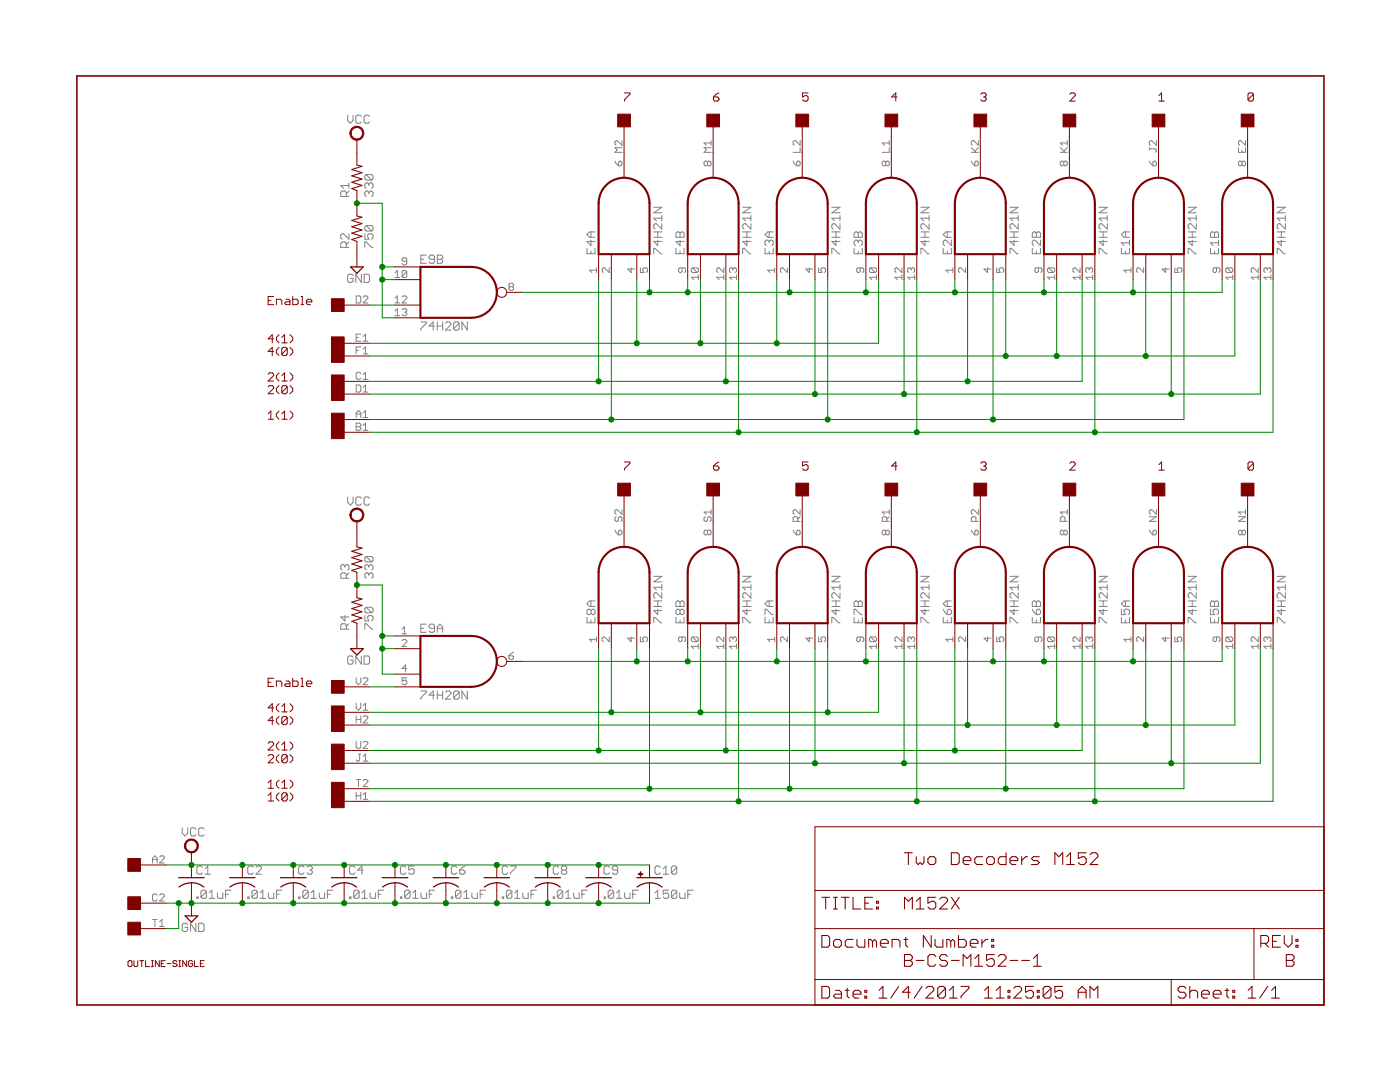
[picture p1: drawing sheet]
<svg xmlns="http://www.w3.org/2000/svg" width="279mm" height="216mm" viewBox="0 0 279 216" stroke-linecap="round" stroke-linejoin="round" font-family="sans-serif">
<g fill="none" stroke="#808080" stroke-width=".2">
<path d="M69.1 39.2v-.8l-.3-.3h-.5l-.3 .3v.8h1.6M69.4 23v1.1l.5 .5 .6-.5v-1.1M69.6 38.1l-.5 .6M69.6 37h-1.6l.6 .6M69.6 36.5v1.1M72.1 23.2l-.3-.2h-.5l-.3 .2v1.1l.3 .3h.5l.3-.3M73.1 34.8l-.3 .3v.6l.3 .2h1.1M73.1 34.8h1.1l.2 .3v.6l-.2 .2M73.1 34.8l1.1 1.1M73.6 38.4l-.2-.3h-.3l-.3 .3v.5l.3 .3M73.6 36.8l-.2-.3h-.3l-.3 .3v.5l.3 .3M73.6 38.4l.3-.3h.3l.2 .3v.5l-.2 .3"/>
<path d="M73.6 36.8v.2M73.6 38.4v.3M73.6 36.8l.3-.3h.3l.2 .3v.5l-.2 .3M73.7 23.2l-.2-.2h-.6l-.2 .2v1.1l.2 .3h.6l.2-.3M122.7 32.2l.7 .9M123.7 32.2h.2l.2 .2v.5l-.2 .2h-.5v-.7zM124.1 29.5h-1.4l.5 .4-.5 .5h1.4M124.1 28.1v.9l-.9-.9h-.2l-.3 .2v.5l.3 .2M141.2 32.4l.2-.2h.3l.2 .2v.5l-.2 .2h-.3l-.2-.2M141.2 32.4l-.2-.2h-.3l-.2 .2v.5l.2 .2h.3l.2-.2M141.2 32.4v.5M141.9 29.5h-1.4l.5 .4-.5 .5h1.4"/>
<path d="M141.9 28.5h-1.4l.5 .5M141.9 28.1v.9M158.3 32.2l.7 .9M159 32.4l.2-.2h.2l.3 .2v.5l-.3 .2h-.4zM159.7 29.5v.9h-1.4M159.7 28.1v.9l-1-.9h-.2l-.2 .2v.5l.2 .2M176.8 32.4l.2-.2h.2l.3 .2v.5l-.3 .2h-.2l-.2-.2M176.8 32.4l-.3-.2h-.2l-.2 .2v.5l.2 .2h.2l.3-.2M176.8 32.4v.5M177.5 29.5v.9h-1.4M177.5 28.5h-1.4l.4 .5M177.5 28.1v.9"/>
<path d="M193.8 30.4h1.4M193.8 29.5l1 .9M193.8 32.2l.7 .9M194.5 32.4l.3-.2h.2l.2 .2v.5l-.2 .2h-.5zM195.2 28.1v.9l-.9-.9h-.2l-.3 .2v.5l.3 .2M195.2 29.5l-.7 .7M211.6 30.4h1.4M211.6 29.5l.9 .9M212.3 32.4l.2-.2h.3l.2 .2v.5l-.2 .2h-.3l-.2-.2M212.3 32.4l-.2-.2h-.3l-.2 .2v.5l.2 .2h.3l.2-.2M212.3 32.4v.5M213 29.5l-.7 .7"/>
<path d="M213 28.5h-1.4l.5 .5M213 28.1v.9M229.4 29.7h1.1l.3 .2v.3l-.3 .2M229.4 29.5v.4M229.4 32.2l.7 .9M230.1 32.4l.2-.2h.2l.3 .2v.5l-.3 .2h-.4zM230.8 28.1v.9l-1-.9h-.2l-.2 .2v.5l.2 .2M247.2 29.5v.9h1.4v-.9M247.9 32.4l-.3-.2h-.2l-.2 .2v.5l.2 .2h.2l.3-.2M247.9 32.4l.2-.2h.2l.3 .2v.5l-.3 .2h-.2l-.2-.2M247.9 29.9v.5M247.9 32.4v.5"/>
<path d="M248.6 28.1v.9l-1-.9h-.2l-.2 .2v.5l.2 .2M69.1 49.4v-.8l-.3-.3h-.5l-.3 .3v.8h1.6M69.6 46.7v1l-1-1h-.3l-.3 .2v.6l.3 .2M69.6 48.3l-.5 .5M70.5 55l-.3-.3h-.5l-.3 .3v1.1l.3 .2h.5l.3-.2v-.6h-.6M71.1 59.1h.7l.2 .2v.9l-.2 .3h-.7zM72.1 54.7v1.6l-1.1-1.6v1.6M72.5 59.3l.2-.2h.5l.2 .2v.2l-.9 1h.9M72.7 54.7h.8l.2 .3v1.1l-.2 .2h-.8zM72.8 46.7v1h.8l-.2-.8 .2-.2h.6l.2 .2v.6l-.2 .2M72.8 49.4v-1.1h.3l1.1 1.1h.2M73.1 45l-.3 .3v.5l.3 .3h1.1"/>
<path d="M73.1 45h1.1l.2 .3v.5l-.2 .3M73.1 45l1.1 1.1M78.8 54.4l.5-.4v1.4M78.8 59.5l.5-.4v1.4M78.8 55.4h1M80.2 59.3l.3-.2h.4l.3 .2v.2l-1 1h1M81.2 54.2v.9l-.3 .3h-.4l-.3-.3M81.2 54.2l-.3-.2h-.4l-.3 .2v.9M81.2 52.1h-.7l-.3-.2v-.2l.3-.3h.4l.3 .3v.9l-.3 .2h-.4l-.3-.2M81.2 54.2l-1 .9M84 51.7h.5M85.1 50.9h-1.1v1.6h1.1"/>
<path d="M86.7 51.7h-.8l-.3-.2v-.3l.3-.3h.5l.3 .3v1.1l-.3 .2h-.5l-.3-.2M87.3 50.9h.8l.2 .3v.3l-.2 .2 .2 .3v.3l-.2 .2h-.8zM87.3 51.7h.8M101.8 57.2l-.2-.2v-.3l.2-.2h.5l.2 .2v.3l-.2 .2M101.8 57.2l-.2 .2v.3l.2 .2h.5l.2-.2v-.3l-.2-.2M101.8 57.2h.5M117.1 49.6v1h1.6v-1M117.9 47.9v1.1l-.8-.8h1.6M117.9 46.3v1M117.9 50.1v.5M118.7 46.3h-1l-.6 .5 .6 .5h1M119 53.9h-1.4l.5 .5"/>
<path d="M119 53.4v1M121.6 53.4v1l-1-1h-.2l-.2 .3v.4l.2 .3M126 53.4v1l-.7-.7h1.4M127.8 53.4v1h.7l-.2-.5v-.2l.2-.3h.5l.2 .3v.4l-.2 .3M130.5 50.6v-1h.2l1.1 1h.3M130.5 47.3h1.6M130.5 46.3h1.6M130.5 41.4h1.6l-1.6 1.1h1.6M131.3 47.9v1.1l-.8-.8h1.6M131.3 46.3v1M132.1 44.6v1.1l-1.1-1.1h-.3l-.2 .3v.5l.2 .3M132.1 43.5h-1.6l.5 .6"/>
<path d="M132.1 43v1.1M134.9 49.6v1h1.6v-1M135.2 46.3h.2l.3 .2 .3-.2h.3l.2 .2v.8h-1.6v-.8zM135.7 47.9v1.1l-.8-.8h1.6M135.7 46.5v.8M135.7 50.1v.5M136.1 53.4v.7l-.2 .3h-.2l-.3-.3v-.4l.3-.3h.9l.2 .3v.4l-.2 .3M138.2 53.4h.9l.3 .3v.4l-.3 .3M138.2 53.4l-.2 .3v.4l.2 .3h.9M138.2 53.4l.9 1M139.4 55.3h-1.4l.4 .5M139.4 54.9v.9"/>
<path d="M144.4 53.4v1l-.9-1h-.2l-.3 .3v.4l.3 .3M144.4 55.3h-1.4l.5 .5M144.4 54.9v.9M146.3 53.7l-.3-.3h-.2l-.2 .3v.4l.2 .3M146.3 53.7l.2-.3h.2l.3 .3v.4l-.3 .3M146.3 53.7v.2M147 55.3h-1.4l.4 .5M147 54.9v.9M148.2 50.6v-1h.3l1.1 1h.3M148.2 47.3h1.7M148.2 46.3h1.7M148.2 41.4h1.7l-1.7 1.1h1.7"/>
<path d="M149.1 47.9v1.1l-.9-.8h1.7M149.1 46.3v1M149.9 44.6v1.1l-1.1-1.1h-.3l-.3 .3v.5l.3 .3M149.9 43.5h-1.7l.6 .6M149.9 43v1.1M152.7 49.6v1h1.6v-1M153.5 48.2l-.3-.3h-.2l-.3 .3v.5l.3 .3M153.5 48.2l.3-.3h.2l.3 .3v.5l-.3 .3M153.5 46.3v1M153.5 48.2v.3M153.5 50.1v.5M154.3 46.3h-1.1l-.5 .5 .5 .5h1.1"/>
<path d="M154.6 53.9h-1.4l.5 .5M154.6 53.4v1M157.1 53.4v1l-.9-1h-.2l-.3 .3v.4l.3 .3M161.5 53.4v1l-.7-.7h1.4M163.4 53.4v1h.7l-.3-.5v-.2l.3-.3h.4l.3 .3v.4l-.3 .3M166 50.6v-1h.3l1.1 1h.2M166 47.3h1.6M166 46.3h1.6M166 41.4h1.6l-1.6 1.1h1.6M166.8 47.9v1.1l-.8-.8h1.6M166.8 46.3v1M167.6 44.6v1.1l-1-1.1h-.3l-.3 .3v.5l.3 .3"/>
<path d="M167.6 43.5h-1.6l.6 .6M167.6 43v1.1M170.5 49.6v1h1.6v-1M170.5 46.5l.2-.2h.3l.3 .2 .2-.2h.3l.3 .2v.8h-1.6zM171.3 48.2l.2-.3h.3l.3 .3v.5l-.3 .3M171.3 48.2l-.3-.3h-.3l-.2 .3v.5l.2 .3M171.3 46.5v.8M171.3 48.2v.3M171.3 50.1v.5M171.7 53.4v.7l-.3 .3h-.2l-.2-.3v-.4l.2-.3h.9l.3 .3v.4l-.3 .3M173.8 53.4l-.3 .3v.4l.3 .3h.9M173.8 53.4h.9l.2 .3v.4l-.2 .3"/>
<path d="M173.8 53.4l.9 1M174.9 55.3h-1.4l.5 .5M174.9 54.9v.9M180 53.4v1l-.9-1h-.3l-.2 .3v.4l.2 .3M180 55.3h-1.4l.5 .5M180 54.9v.9M181.8 53.7l-.2-.3h-.2l-.3 .3v.4l.3 .3M181.8 53.7l.3-.3h.2l.2 .3v.4l-.2 .3M181.8 53.7v.2M182.5 55.3h-1.4l.5 .5M182.5 54.9v.9M183.8 50.6v-1h.3l1 1h.3"/>
<path d="M183.8 47.3h1.6M183.8 46.3h1.6M183.8 41.4h1.6l-1.6 1.1h1.6M184.6 47.9v1.1l-.8-.8h1.6M184.6 46.3v1M185.4 44.6v1.1l-1.1-1.1h-.2l-.3 .3v.5l.3 .3M185.4 43.5h-1.6l.5 .6M185.4 43v1.1M188.2 49.6v1h1.7v-1M189 46.3v1M189 50.1v.5M189.9 46.3h-1.1l-.6 .5 .6 .5h1.1"/>
<path d="M189.9 47.9v1.1l-1.1-1.1h-.3l-.3 .3v.5l.3 .3M190.2 53.9h-1.4l.4 .5M190.2 53.4v1M192.7 53.4v1l-.9-1h-.3l-.2 .3v.4l.2 .3M197.1 53.4v1l-.7-.7h1.4M198.9 53.4v1h.7l-.2-.5v-.2l.2-.3h.5l.2 .3v.4l-.2 .3M201.6 50.6v-1h.2l1.1 1h.3M201.6 47.3h1.6M201.6 46.3h1.6M201.6 41.4h1.6l-1.6 1.1h1.6M202.4 47.9v1.1l-.8-.8h1.6M202.4 46.3v1"/>
<path d="M203.2 44.6v1.1l-1.1-1.1h-.3l-.2 .3v.5l.2 .3M203.2 43.5h-1.6l.5 .6M203.2 43v1.1M206 49.6v1h1.6v-1M206 46.5l.3-.2h.2l.3 .2 .3-.2h.3l.2 .2v.8h-1.6zM206.8 46.5v.8M206.8 50.1v.5M207.2 53.4v.7l-.2 .3h-.2l-.3-.3v-.4l.3-.3h.9l.2 .3v.4l-.2 .3M207.6 47.9v1.1l-1.1-1.1h-.2l-.3 .3v.5l.3 .3M209.3 53.4l-.2 .3v.4l.2 .3h.9M209.3 53.4h.9l.3 .3v.4l-.3 .3M209.3 53.4l.9 1"/>
<path d="M210.5 55.3h-1.4l.4 .5M210.5 54.9v.9M215.5 53.4v1l-.9-1h-.2l-.3 .3v.4l.3 .3M215.5 55.3h-1.4l.5 .5M215.5 54.9v.9M217.4 53.7l.2-.3h.2l.3 .3v.4l-.3 .3M217.4 53.7l-.3-.3h-.2l-.2 .3v.4l.2 .3M217.4 53.7v.2M218.1 55.3h-1.4l.4 .5M218.1 54.9v.9M219.4 50.6v-1h.2l1.1 1h.3M219.4 47.3h1.6"/>
<path d="M219.4 46.3h1.6M219.4 41.4h1.6l-1.6 1.1h1.6M220.2 47.9v1.1l-.8-.8h1.6M220.2 46.3v1M221 44.6v1.1l-1.1-1.1h-.3l-.2 .3v.5l.2 .3M221 43v1.1M221 43.5h-1.6l.5 .6M223.8 49.6v1h1.6v-1M224.6 46.3v1M224.6 50.1v.5M225.4 46.3h-1.1l-.5 .5 .5 .5h1.1M225.4 48.5h-1.6l.5 .5"/>
<path d="M225.4 47.9v1.1M225.7 53.9h-1.4l.5 .5M225.7 53.4v1M228.2 53.4v1l-.9-1h-.2l-.3 .3v.4l.3 .3M232.6 53.4v1l-.7-.7h1.4M234.5 53.4v1h.7l-.3-.5v-.2l.3-.3h.4l.3 .3v.4l-.3 .3M237.1 50.6v-1h.3l1.1 1h.2M237.1 47.3h1.6M237.1 46.3h1.6M237.1 41.4h1.6l-1.6 1.1h1.6M237.9 47.9v1.1l-.8-.8h1.6M237.9 46.3v1"/>
<path d="M238.7 44.6v1.1l-1-1.1h-.3l-.3 .3v.5l.3 .3M238.7 43.5h-1.6l.6 .6M238.7 43v1.1M241.6 49.6v1h1.6v-1M241.8 46.3h.3l.3 .2 .3-.2h.2l.3 .2v.8h-1.6v-.8zM242.4 46.5v.8M242.4 50.1v.5M242.8 53.4v.7l-.3 .3h-.2l-.2-.3v-.4l.2-.3h.9l.3 .3v.4l-.3 .3M243.2 47.9v1.1M243.2 48.5h-1.6l.5 .5M244.9 53.4h.9l.2 .3v.4l-.2 .3M244.9 53.4l-.3 .3v.4l.3 .3h.9"/>
<path d="M244.9 53.4l.9 1M246 55.3h-1.4l.5 .5M246 54.9v.9M251.1 53.4v1l-.9-1h-.3l-.2 .3v.4l.2 .3M251.1 55.3h-1.4l.5 .5M251.1 54.9v.9M252.9 53.7l-.2-.3h-.2l-.3 .3v.4l.3 .3M252.9 53.7l.3-.3h.2l.2 .3v.4l-.2 .3M252.9 53.7v.2M253.6 55.3h-1.4l.5 .5M253.6 54.9v.9M254.9 50.6v-1h.3l1 1h.3"/>
<path d="M254.9 47.3h1.6M254.9 46.3h1.6M254.9 41.4h1.6l-1.6 1.1h1.6M255.7 47.9v1.1l-.8-.8h1.6M255.7 46.3v1M256.5 44.6v1.1l-1.1-1.1h-.2l-.3 .3v.5l.3 .3M256.5 43.5h-1.6l.5 .6M256.5 43v1.1M71.1 76.8h.7l.2 .3v.9l-.2 .2h-.7zM71.1 69.9h.4M71.1 67.4h.4M72 66.7h-.9v1.4h.9"/>
<path d="M72 69.2h-.9v1.4M72 74.5l-.2-.2h-.5l-.2 .2v1l.2 .2h.5l.2-.2M72.5 67.1l.4-.4v1.4M72.5 69.7l.4-.5v1.4M72.5 74.8l.4-.5v1.4M72.5 77.3l.4-.5v1.4M72.5 70.6h.9M72.5 68.1h.9M72.5 78.2h.9M72.5 75.7h.9M78.8 60.5h1M78.8 62.1l.5-.5v1.4"/>
<path d="M78.8 63h1M80.2 61.8l.3-.2h.4l.3 .2v.3l-.3 .2M80.7 62.3h.2M80.9 62.3l.3 .2v.3l-.3 .2h-.4l-.3-.2M84 64.2h1.1v.3l-1.1 1.1v.3M86.7 65.1h-1.1l.8-.9v1.7M87.3 64.2v1.7M87.3 65.1h1M88.3 64.2v1.7M88.9 64.5l.3-.3h.5l.3 .3v.3l-1.1 1.1h1.1M91.6 64.5l-.2-.3h-.6l-.3 .3v1.1M91.6 64.5v1.1l-.2 .3h-.6l-.3-.3"/>
<path d="M91.6 64.5l-1.1 1.1M93.3 64.2v1.7l-1.1-1.7v1.7M69.4 99.2v1l.5 .6 .6-.6v-1M71.1 83.3v-.9l.4-.5 .5 .5v.9M71.1 84.4h.7l.2 .3v.2l-.2 .3 .2 .2v.2l-.2 .3h-.7zM71.1 85.2h.7M71.1 82.6h.9M72.1 99.4l-.3-.2h-.5l-.3 .2v1.1l.3 .3h.5l.3-.3M72.5 82.4l.4-.5v1.4M72.5 84.9l.4-.5v1.5M72.5 85.9h.9M72.5 83.3h.9"/>
<path d="M73.7 99.4l-.2-.2h-.6l-.2 .2v1.1l.2 .3h.6l.2-.3M68.8 112.9l-.2-.2h-.3l-.3 .2v.6l.3 .2M68.8 112.9l.3-.2h.3l.2 .2v.6l-.2 .2M68.8 112.9v.3M69.1 115.4v-.8l-.3-.3h-.5l-.3 .3v.8h1.6M69.6 114.3l-.5 .6M73.1 111l-.3 .3v.5l.3 .3h1.1M73.1 111h1.1l.2 .3v.5l-.2 .3M73.1 111l1.1 1.1M73.6 112.9l-.2-.2h-.3l-.3 .2v.6l.3 .2M73.6 114.6l-.2-.3h-.3l-.3 .3v.5l.3 .3M73.6 112.9v.3"/>
<path d="M73.6 114.6v.3M73.6 112.9l.3-.2h.3l.2 .2v.6l-.2 .2M73.6 114.6l.3-.3h.3l.2 .3v.5l-.2 .3M117.9 119.9v1.1M118.7 119.9h-1l-.6 .6 .6 .5h1M122.7 105.8l.7 .9M123 103.1l-.3 .2v.5l.3 .2h.2l.2-.2v-.5l.3-.2h.2l.2 .2v.5l-.2 .2M123.7 105.8h.2l.2 .2v.5l-.2 .2h-.5v-.7zM124.1 101.7v.9l-.9-.9h-.2l-.3 .2v.5l.3 .2M130.5 119.9h1.6M130.5 115h1.6l-1.6 1.1h1.6M131.3 119.9v1.1"/>
<path d="M132.1 118.3v1.1l-1.1-1.1h-.3l-.2 .3v.5l.2 .3M132.1 116.6v1.1M132.1 117.2h-1.6l.5 .5M135.2 119.9h.2l.3 .3 .3-.3h.3l.2 .3v.8h-1.6v-.8zM140.7 103.1l-.2 .2v.5l.2 .2h.3l.2-.2v-.5l.2-.2h.3l.2 .2v.5l-.2 .2M141.2 106l-.2-.2h-.3l-.2 .2v.5l.2 .2h.3l.2-.2M141.2 106l.2-.2h.3l.2 .2v.5l-.2 .2h-.3l-.2-.2M141.2 106v.5M141.9 101.7v.9M141.9 102.2h-1.4l.5 .4M148.2 119.9h1.7M148.2 115h1.7l-1.7 1.1h1.7"/>
<path d="M149.1 119.9v1.1M149.9 118.3v1.1l-1.1-1.1h-.3l-.3 .3v.5l.3 .3M149.9 116.6v1.1M149.9 117.2h-1.7l.6 .5M153.5 119.9v1.1M154.3 119.9h-1.1l-.5 .6 .5 .5h1.1M158.3 105.8l.7 .9M159 106l.2-.2h.2l.3 .2v.5l-.3 .2h-.4zM159.2 104v-.7l-.2-.2h-.5l-.2 .2v.7h1.4M159.7 101.7v.9l-1-.9h-.2l-.2 .2v.5l.2 .2M159.7 103.1l-.5 .5M166 119.9h1.6"/>
<path d="M166 115h1.6l-1.6 1.1h1.6M166.8 119.9v1.1M167.6 118.3v1.1l-1-1.1h-.3l-.3 .3v.5l.3 .3M167.6 116.6v1.1M167.6 117.2h-1.6l.6 .5M176.8 106l.2-.2h.2l.3 .2v.5l-.3 .2h-.2l-.2-.2M176.8 106l-.3-.2h-.2l-.2 .2v.5l.2 .2h.2l.3-.2M176.8 106v.5M177 104v-.7l-.2-.2h-.5l-.2 .2v.7h1.4M177.5 101.7v.9M177.5 102.2h-1.4l.4 .4M177.5 103.1l-.5 .5"/>
<path d="M183.8 119.9h1.6M183.8 115h1.6l-1.6 1.1h1.6M184.6 119.9v1.1M185.4 118.3v1.1l-1.1-1.1h-.2l-.3 .3v.5l.3 .3M185.4 116.6v1.1M185.4 117.2h-1.6l.5 .5M189 119.9v1.1M189.9 119.9h-1.1l-.6 .6 .6 .5h1.1M193.8 105.8l.7 .9M194.5 106l.3-.2h.2l.2 .2v.5l-.2 .2h-.5zM194.8 104v-.7l-.3-.2h-.4l-.3 .2v.7h1.4M195.2 101.7v.9l-.9-.9h-.2l-.3 .2v.5l.3 .2"/>
<path d="M201.6 119.9h1.6M201.6 115h1.6l-1.6 1.1h1.6M202.4 119.9v1.1M203.2 118.3v1.1l-1.1-1.1h-.3l-.2 .3v.5l.2 .3M203.2 116.6v1.1M203.2 117.2h-1.6l.5 .5M212.3 106l.2-.2h.3l.2 .2v.5l-.2 .2h-.3l-.2-.2M212.3 106l-.2-.2h-.3l-.2 .2v.5l.2 .2h.3l.2-.2M212.3 106v.5M212.5 104v-.7l-.2-.2h-.5l-.2 .2v.7h1.4M213 101.7v.9M213 102.2h-1.4l.5 .4"/>
<path d="M219.4 119.9h1.6M219.4 115h1.6l-1.6 1.1h1.6M220.2 119.9v1.1M221 118.3v1.1l-1.1-1.1h-.3l-.2 .3v.5l.2 .3M221 116.6v1.1M221 117.2h-1.6l.5 .5M224.6 119.9v1.1M225.4 119.9h-1.1l-.5 .6 .5 .5h1.1M229.4 103.1h1.4l-1.4 .9h1.4M229.4 105.8l.7 .9M230.1 106l.2-.2h.2l.3 .2v.5l-.3 .2h-.4zM230.8 101.7v.9l-1-.9h-.2l-.2 .2v.5l.2 .2"/>
<path d="M237.1 119.9h1.6M237.1 115h1.6l-1.6 1.1h1.6M237.9 119.9v1.1M238.7 118.3v1.1l-1-1.1h-.3l-.3 .3v.5l.3 .3M238.7 116.6v1.1M238.7 117.2h-1.6l.6 .5M241.8 119.9h.3l.3 .3 .3-.3h.2l.3 .3v.8h-1.6v-.8zM247.2 103.1h1.4l-1.4 .9h1.4M247.9 106l-.3-.2h-.2l-.2 .2v.5l.2 .2h.2l.3-.2M247.9 106l.2-.2h.2l.3 .2v.5l-.3 .2h-.2l-.2-.2M247.9 106v.5M248.6 101.7v.9"/>
<path d="M248.6 102.2h-1.4l.4 .4M254.9 119.9h1.6M254.9 115h1.6l-1.6 1.1h1.6M255.7 119.9v1.1M256.5 118.3v1.1l-1.1-1.1h-.2l-.3 .3v.5l.3 .3M256.5 116.6v1.1M256.5 117.2h-1.6l.5 .5M68.8 122.8v1.1l-.8-.8h1.6M69.1 125.5v-.8l-.3-.2h-.5l-.3 .2v.8h1.6M69.6 124.5l-.5 .5M70.5 131.2l-.3-.3h-.5l-.3 .3v1l.3 .3h.5l.3-.3v-.5h-.6M71.1 135.2v1l.4 .4 .5-.4v-1"/>
<path d="M72.1 130.9v1.6l-1.1-1.6v1.6M72.5 135.5l.2-.3h.5l.2 .3v.2l-.9 .9h.9M72.7 130.9h.8l.2 .3v1l-.2 .3h-.8zM72.8 122.8v1.1h.8l-.2-.5v-.3l.2-.3h.6l.2 .3v.5l-.2 .3M72.8 125.5v-1h.3l1.1 1h.2M73.1 121.2l-.3 .3v.5l.3 .3h1.1M73.1 121.2h1.1l.2 .3v.5l-.2 .3M73.1 121.2l1.1 1.1M80.2 125.5l.5-.4v1.4M80.2 126.5h1M80.2 127.8l.3-.2h.4l.3 .2v.3l-1 .9h1M81.2 135.2h-1v.7l.5-.2h.2l.3 .2v.5l-.3 .2h-.4l-.3-.2"/>
<path d="M81.2 133.4h-1l.7-.7v1.4M84 137.9h1.1v.3l-1.1 1v.3M84 125.4h.5M85.1 124.5h-1.1v1.7h1.1M86.7 138.7h-1.1l.8-.8v1.6M86.7 125.4h-.8l-.3-.3v-.3l.3-.3h.5l.3 .3v1.1l-.3 .3h-.5l-.3-.3M87.3 138.7h1M87.3 126.2v-1.1l.5-.6 .5 .6v1.1M87.3 137.9v1.6M87.3 125.4h1M88.3 137.9v1.6M88.9 138.2l.3-.3h.5l.3 .3v.2l-1.1 1.1h1.1"/>
<path d="M91.6 138.2l-.2-.3h-.6l-.3 .3v1M91.6 138.2v1l-.2 .3h-.6l-.3-.3M91.6 138.2l-1.1 1M93.3 137.9v1.6l-1.1-1.6v1.6M101.6 130.9h.7l.2 .2v.2l-.2 .3h-.5l-.2-.3zM102.5 130.2l-.9 .7M117.1 123.2v1.1h1.6v-1.1M117.9 121.8l-.2-.2h-.3l-.3 .2v.6l.3 .2h.3l.2-.2M117.9 121.8l.3-.2h.3l.2 .2v.6l-.2 .2h-.3l-.3-.2M117.9 121.8v.6M117.9 123.7v.6M119 127.1v.9"/>
<path d="M119 127.6h-1.4l.5 .4M121.6 127.1v.9l-1-.9h-.2l-.2 .2v.5l.2 .2M126 127.1v.9l-.7-.7h1.4M127.8 127.1v.9h.7l-.2-.4v-.3l.2-.2h.5l.2 .2v.5l-.2 .2M130.5 124.3v-1.1h.2l1.1 1.1h.3M130.5 121h1.6M131.3 121.6v1l-.8-.8h1.6M134.9 123.2v1.1h1.6v-1.1M135.7 121.8l-.3-.2h-.2l-.3 .2v.6l.3 .2h.2l.3-.2M135.7 121.8l.3-.2h.3l.2 .2v.6l-.2 .2h-.3l-.3-.2M135.7 120.2v.8M135.7 121.8v.6"/>
<path d="M135.7 123.7v.6M136.1 127.1v.7l-.2 .2h-.2l-.3-.2v-.5l.3-.2h.9l.2 .2v.5l-.2 .2M138.2 127.1h.9l.3 .2v.5l-.3 .2M138.2 127.1l-.2 .2v.5l.2 .2h.9M138.2 127.1l.9 .9M139.4 128.5v.9M139.4 129h-1.4l.4 .4M144.4 127.1v.9l-.9-.9h-.2l-.3 .2v.5l.3 .2M144.4 128.5v.9M144.4 129h-1.4l.5 .4M146.3 127.3l-.3-.2h-.2l-.2 .2v.5l.2 .2M146.3 127.3l.2-.2h.2l.3 .2v.5l-.3 .2"/>
<path d="M146.3 127.3v.3M147 128.5v.9M147 129h-1.4l.4 .4M148.2 124.3v-1.1h.3l1.1 1.1h.3M148.2 121h1.7M149.1 121.6v1l-.9-.8h1.7M152.7 123.2v1.1h1.6v-1.1M152.7 122.6v-1h.3l1 1h.3M153.5 123.7v.6M154.6 127.6h-1.4l.5 .4M154.6 127.1v.9M157.1 127.1v.9l-.9-.9h-.2l-.3 .2v.5l.3 .2"/>
<path d="M161.5 127.1v.9l-.7-.7h1.4M163.4 127.1v.9h.7l-.3-.4v-.3l.3-.2h.4l.3 .2v.5l-.3 .2M166 124.3v-1.1h.3l1.1 1.1h.2M166 121h1.6M166.8 121.6v1l-.8-.8h1.6M170.5 123.2v1.1h1.6v-1.1M170.5 120.2l.2-.3h.3l.3 .3 .2-.3h.3l.3 .3v.8h-1.6zM170.5 122.6v-1h.2l1.1 1h.3M171.3 120.2v.8M171.3 123.7v.6M171.7 127.1v.7l-.3 .2h-.2l-.2-.2v-.5l.2-.2h.9l.3 .2v.5l-.3 .2M173.8 127.1h.9l.2 .2v.5l-.2 .2"/>
<path d="M173.8 127.1l-.3 .2v.5l.3 .2h.9M173.8 127.1l.9 .9M174.9 128.5v.9M174.9 129h-1.4l.5 .4M180 127.1v.9l-.9-.9h-.3l-.2 .2v.5l.2 .2M180 128.5v.9M180 129h-1.4l.5 .4M181.8 127.3l.3-.2h.2l.2 .2v.5l-.2 .2M181.8 127.3l-.2-.2h-.2l-.3 .2v.5l.3 .2M181.8 127.3v.3M182.5 128.5v.9M182.5 129h-1.4l.5 .4"/>
<path d="M183.8 124.3v-1.1h.3l1 1.1h.3M183.8 121h1.6M184.6 121.6v1l-.8-.8h1.6M188.2 123.2v1.1h1.7v-1.1M188.2 121.6l.8 1M189 121.8l.3-.2h.3l.3 .2v.6l-.3 .2h-.6zM189 123.7v.6M190.2 127.1v.9M190.2 127.6h-1.4l.4 .4M192.7 127.1v.9l-.9-.9h-.3l-.2 .2v.5l.2 .2M197.1 127.1v.9l-.7-.7h1.4M198.9 127.1v.9h.7l-.2-.4v-.3l.2-.2h.5l.2 .2v.5l-.2 .2"/>
<path d="M201.6 124.3v-1.1h.2l1.1 1.1h.3M201.6 121h1.6M202.4 121.6v1l-.8-.8h1.6M206 123.2v1.1h1.6v-1.1M206 120.2l.3-.3h.2l.3 .3 .3-.3h.3l.2 .3v.8h-1.6zM206 121.6l.8 1M206.8 121.8l.3-.2h.3l.2 .2v.6l-.2 .2h-.6zM206.8 120.2v.8M206.8 123.7v.6M207.2 127.1v.7l-.2 .2h-.2l-.3-.2v-.5l.3-.2h.9l.2 .2v.5l-.2 .2M209.3 127.1h.9l.3 .2v.5l-.3 .2M209.3 127.1l-.2 .2v.5l.2 .2h.9"/>
<path d="M209.3 127.1l.9 .9M210.5 128.5v.9M210.5 129h-1.4l.4 .4M215.5 127.1v.9l-.9-.9h-.2l-.3 .2v.5l.3 .2M215.5 128.5v.9M215.5 129h-1.4l.5 .4M217.4 127.3l.2-.2h.2l.3 .2v.5l-.3 .2M217.4 127.3l-.3-.2h-.2l-.2 .2v.5l.2 .2M217.4 127.3v.3M218.1 128.5v.9M218.1 129h-1.4l.4 .4M219.4 124.3v-1.1h.2l1.1 1.1h.3"/>
<path d="M219.4 121h1.6M220.2 121.6v1l-.8-.8h1.6M223.8 123.2v1.1h1.6v-1.1M223.8 121.6v1h.8l-.3-.5v-.3l.3-.2h.5l.3 .2v.6l-.3 .2M224.6 123.7v.6M225.7 127.1v.9M225.7 127.6h-1.4l.5 .4M228.2 127.1v.9l-.9-.9h-.2l-.3 .2v.5l.3 .2M232.6 127.1v.9l-.7-.7h1.4M234.5 127.1v.9h.7l-.3-.4v-.3l.3-.2h.4l.3 .2v.5l-.3 .2M237.1 124.3v-1.1h.3l1.1 1.1h.2M237.1 121h1.6"/>
<path d="M237.9 121.6v1l-.8-.8h1.6M241.6 123.2v1.1h1.6v-1.1M241.6 121.6v1h.8l-.3-.5v-.3l.3-.2h.5l.3 .2v.6l-.3 .2M242.4 120.2v.8M242.4 123.7v.6M242.8 127.1v.7l-.3 .2h-.2l-.2-.2v-.5l.2-.2h.9l.3 .2v.5l-.3 .2M244.9 127.1h.9l.2 .2v.5l-.2 .2M244.9 127.1l-.3 .2v.5l.3 .2h.9M244.9 127.1l.9 .9M246 128.5v.9M246 129h-1.4l.5 .4M251.1 127.1v.9l-.9-.9h-.3l-.2 .2v.5l.2 .2"/>
<path d="M251.1 128.5v.9M251.1 129h-1.4l.5 .4M252.9 127.3l.3-.2h.2l.2 .2v.5l-.2 .2M252.9 127.3l-.2-.2h-.2l-.3 .2v.5l.3 .2M252.9 127.3v.3M253.6 128.5v.9M253.6 129h-1.4l.5 .4M254.9 124.3v-1.1h.3l1 1.1h.3M254.9 121h1.6M255.7 121.6v1l-.8-.8h1.6M71.1 155.6h.9M71.1 140.3v.9l.4 .5 .5-.5v-.9"/>
<path d="M71.1 142.9v1.4M71.1 147.9v1.2l.2 .2h.5l.2-.2v-1.2M71.1 158.1v1.4M71.1 143.6h.9M71.1 158.8h.9M71.5 155.6v1.4M71.5 150.5h.5M71.8 150.5v1.1l-.3 .3h-.2l-.2-.3M72 142.9v1.4M72 158.1v1.4M72.5 148.2l.2-.3h.5l.2 .3v.2l-.9 .9h.9M72.5 155.8l.2-.2h.5l.2 .2v.2l-.9 1h.9"/>
<path d="M72.5 143.1l.2-.2h.5l.2 .2v.2l-.9 1h.9M72.5 140.8l.4-.5v1.4M72.5 150.9l.4-.4v1.4M72.5 158.6l.4-.5v1.4M72.5 141.7h.9M72.5 151.9h.9M72.5 159.5h.9M30.4 172.2v-.9l.5-.5 .5 .5v.9M30.4 171.5h1M31.4 178.6l-.3-.2h-.4l-.3 .2v1l.3 .2h.4l.3-.2M31.9 178.6l.2-.2h.5l.2 .2v.3l-.9 .9h.9M31.9 171l.2-.2h.5l.2 .2v.3l-.9 .9h.9"/>
<path d="M36.4 165.2v1.1l.5 .5 .6-.5v-1.1M39.1 165.5l-.3-.3h-.5l-.3 .3v1l.3 .3h.5l.3-.3M39.3 179h.3v.3h-.3zM40.4 173.1l-.3-.3h-.5l-.3 .3v1.1l.3 .2h.5l.3-.2M40.7 165.5l-.2-.3h-.6l-.3 .3v1l.3 .3h.6l.2-.3M40.9 174.4h1.1M40.9 173.3l.6-.5v1.6M41.2 177.9v1.1l-.3 .3h-.5l-.3-.3M41.2 177.9l-.3-.3h-.5l-.3 .3v1.1M41.2 177.9l-1.1 1.1M41.7 179.3h1.1M41.7 178.2l.6-.6v1.7"/>
<path d="M43.4 178.2v.8l.3 .3h.8v-1.1M45 178.4h.6M46.1 177.6h-1.1v1.7M49.4 179h.3v.3h-.3zM50.5 173.1l-.2-.3h-.6l-.3 .3v1.1l.3 .2h.6l.2-.2M51.1 173.1l.3-.3h.5l.3 .3v.2l-1.1 1.1h1.1M51.4 177.9v1.1l-.3 .3h-.6l-.2-.3M51.4 177.9l-.3-.3h-.6l-.2 .3v1.1M51.4 177.9l-1.1 1.1M51.9 179.3h1.1M51.9 178.2l.6-.6v1.7M53.6 178.2v.8l.2 .3h.8v-1.1"/>
<path d="M55.2 178.4h.5M56.3 177.6h-1.1v1.7M59.6 179h.3v.3h-.3zM60.7 173.1l-.3-.3h-.5l-.3 .3v1.1l.3 .2h.5l.3-.2M61.3 173.1l.2-.3h.6l.2 .3v.2l-.2 .3M61.5 177.9v1.1l-.3 .3h-.5l-.3-.3M61.5 177.9l-.3-.3h-.5l-.3 .3v1.1M61.5 177.9l-1.1 1.1M61.8 173.6h.3M62.1 179.3h1M62.1 178.2l.5-.6v1.7M62.1 173.6l.2 .3v.3l-.2 .2h-.6l-.2-.2"/>
<path d="M63.7 178.2v.8l.3 .3h.8v-1.1M65.3 178.4h.6M66.4 177.6h-1.1v1.7M69.8 179h.2v.3h-.2zM70.8 173.1l-.2-.3h-.6l-.2 .3v1.1l.2 .2h.6l.2-.2M71.7 177.9v1.1l-.3 .3h-.5l-.3-.3M71.7 177.9l-.3-.3h-.5l-.3 .3v1.1M71.7 177.9l-1.1 1.1M72.2 178.2l.6-.6v1.7M72.2 179.3h1.1M72.5 173.6h-1.1l.8-.8v1.6M73.9 178.2v.8l.2 .3h.9v-1.1"/>
<path d="M75.5 178.4h.5M76.6 177.6h-1.1v1.7M79.9 179h.3v.3h-.3zM81 173.1l-.3-.3h-.5l-.3 .3v1.1l.3 .2h.5l.3-.2M81.8 177.9v1.1l-.2 .3h-.6l-.2-.3M81.8 177.9l-.2-.3h-.6l-.2 .3v1.1M81.8 177.9l-1 1.1M82.4 179.3h1.1M82.4 178.2l.5-.6v1.7M82.7 172.8h-1.1v.8l.5-.3h.3l.3 .3v.6l-.3 .2h-.6l-.2-.2M84 178.2v.8l.3 .3h.8v-1.1M85.7 178.4h.5"/>
<path d="M86.7 177.6h-1v1.7M90.1 179h.3v.3h-.3zM91.2 173.1l-.3-.3h-.5l-.3 .3v1.1l.3 .2h.5l.3-.2M91.7 173.6h.8l.3 .3v.3l-.3 .2h-.5l-.3-.2zM92 177.9v1.1l-.3 .3h-.5l-.3-.3M92 177.9l-.3-.3h-.5l-.3 .3v1.1M92 177.9l-1.1 1.1M92.5 179.3h1.1M92.5 178.2l.6-.6v1.7M92.8 172.8l-.5 .3-.6 .5M94.2 178.2v.8l.2 .3h.9v-1.1M95.8 178.4h.6"/>
<path d="M96.9 177.6h-1.1v1.7M100.2 179h.3v.3h-.3zM101.3 173.1l-.3-.3h-.5l-.3 .3v1.1l.3 .2h.5l.3-.2M101.9 172.8h1.1v.3l-1.1 1.1v.2M102.2 177.9v1.1l-.3 .3h-.6l-.2-.3M102.2 177.9l-.3-.3h-.6l-.2 .3v1.1M102.2 177.9l-1.1 1.1M102.7 179.3h1.1M102.7 178.2l.5-.6v1.7M104.3 178.2v.8l.3 .3h.8v-1.1M106 178.4h.5M107.1 177.6h-1.1v1.7"/>
<path d="M110.4 179h.3v.3h-.3zM111.5 173.1l-.3-.3h-.5l-.3 .3v1.1l.3 .2h.5l.3-.2M112.3 177.9v1.1l-.3 .3h-.5l-.3-.3M112.3 177.9l-.3-.3h-.5l-.3 .3v1.1M112.3 177.9l-1.1 1.1M112.3 173.6l-.3-.3v-.2l.3-.3h.6l.2 .3v.2l-.2 .3M112.3 173.6l-.3 .3v.3l.3 .2h.6l.2-.2v-.3l-.2-.3M112.3 173.6h.6M112.9 179.3h1M112.9 178.2l.5-.6v1.7M114.5 178.2v.8l.3 .3h.8v-1.1M116.1 178.4h.6"/>
<path d="M117.2 177.6h-1.1v1.7M120.6 179h.2v.3h-.2zM121.6 173.1l-.2-.3h-.6l-.2 .3v1.1l.2 .2h.6l.2-.2M122.5 177.9v1.1l-.3 .3h-.6l-.2-.3M122.5 177.9l-.3-.3h-.6l-.2 .3v1.1M122.5 177.9l-1.1 1.1M123 179.3h1.1M123 178.2l.5-.6v1.7M123.3 173.6h-.8l-.3-.3v-.2l.3-.3h.5l.3 .3v1.1l-.3 .2h-.5l-.3-.2M124.7 178.2v.8l.2 .3h.8v-1.1M126.3 178.4h.5M127.4 177.6h-1.1v1.7"/>
<path d="M130.7 178.2l.6-.6v1.7M130.7 179.3h1.1M131.8 173.1l-.3-.3h-.5l-.3 .3v1.1l.3 .2h.5l.3-.2M132.4 174.4h1M132.4 173.3l.5-.5v1.6M133.4 177.6h-1v.8l.5-.2h.3l.2 .2v.6l-.2 .3h-.6l-.2-.3M135.1 177.9v1.1l-.3 .3h-.5l-.3-.3M135.1 177.9l-.3-.3h-.5l-.3 .3v1.1M135.1 173.1l-.3-.3h-.5l-.3 .3v1.1M135.1 173.1v1.1l-.3 .2h-.5l-.3-.2M135.1 177.9l-1.1 1.1M135.1 173.1l-1.1 1.1"/>
<path d="M135.6 178.2v.8l.3 .3h.8v-1.1M137.3 178.4h.5M138.3 177.6h-1v1.7M30.4 183.5h1M30.9 183.5v1.4M31.9 183.9l.4-.4v1.4M31.9 184.9h.9M37.5 184.5l-.3-.3h-.6l-.2 .3v1.1l.2 .3h.6l.3-.3v-.6h-.6M39.1 184.2v1.7l-1.1-1.7v1.7M39.6 184.2h.9l.2 .3v1.1l-.2 .3h-.9z"/>
</g>
<g fill="none" stroke="#800000" stroke-width=".2">
<path d="M124.6 18.5h1.1v.3l-1.1 1.1v.3M142.4 19.3h.8l.3 .3v.3l-.3 .3h-.5l-.3-.3zM143.5 18.5l-.6 .3-.5 .5M161.3 18.5h-1.1v.8l.5-.2h.3l.3 .2v.6l-.3 .3h-.6l-.2-.3M179 19.3h-1.1l.9-.8v1.7M195.7 18.8l.3-.3h.5l.3 .3v.3l-.3 .2M196.3 19.3h.2M196.5 19.3l.3 .3v.3l-.3 .3h-.5l-.3-.3M213.5 18.8l.3-.3h.5l.3 .3v.3l-1.1 1.1h1.1M231.3 19.1l.5-.6v1.7M250.1 18.8l-.2-.3h-.6l-.2 .3v1.1M250.1 18.8v1.1l-.2 .3h-.6l-.2-.3"/>
<path d="M250.1 18.8l-1 1.1M71.2 27.9v5M71.2 38v5.1M124.5 25.3v10.2M142.3 25.3v10.2M160.1 25.3v10.2M177.9 25.3v10.2M195.6 25.3v10.2M213.4 25.3v10.2M231.2 25.3v10.2M231.3 20.2h1.1M249 25.3v10.2"/>
<path d="M53.5 60h.6M54.6 59.2h-1.1v1.6h1.1M57.1 59.7h.5l.3 .3v.8h-.8l-.3-.3 .3-.3h.8M58.4 59.2v1.6h.8l.3-.3v-.5l-.3-.3h-.8M60.1 59.2h.2v1.6M71.2 48.2v5.1M78.8 53.3h5.1M78.8 55.8h5.1M101.1 58.3h3.1M119.5 50.7v5.1M122 50.7v5.1M127.1 50.7v5.1"/>
<path d="M129.6 50.7v5.1M137.2 50.7v5.1M139.8 50.7v5.1M144.9 50.7v5.1M147.4 50.7v5.1M155 50.7v5.1M157.6 50.7v5.1M162.6 50.7v5.1M165.2 50.7v5.1M172.8 50.7v5.1M175.3 50.7v5.1M180.4 50.7v5.1"/>
<path d="M183 50.7v5.1M190.6 50.7v5.1M193.1 50.7v5.1M198.2 50.7v5.1M200.7 50.7v5.1M208.3 50.7v5.1M210.9 50.7v5.1M216 50.7v5.1M218.5 50.7v5.1M226.1 50.7v5.1M228.7 50.7v5.1M233.7 50.7v5.1"/>
<path d="M236.3 50.7v5.1M243.9 50.7v5.1M246.4 50.7v5.1M251.5 50.7v5.1M254.1 50.7v5.1M53.5 77.2l.3-.3h.5l.3 .3v.3l-1.1 1.1h1.1M53.5 74.7l.3-.3h.5l.3 .3v.3l-1.1 1h1.1M54.6 67.6h-1.1l.8-.8v1.6M54.6 70.1h-1.1l.8-.8v1.7M55.2 60.8v-1.1h.8l.2 .3v.8M55.7 66.8l-.5 .5v.6l.5 .5M55.7 69.3l-.5 .6v.5l.5 .6"/>
<path d="M55.7 74.4l-.5 .6v.5l.5 .5M55.7 76.9l-.5 .6v.5l.5 .6M56.2 67.3l.6-.5v1.6M56.2 75l.6-.6v1.6M56.2 68.4h1.1M56.2 76h1.1M57.3 69.6l-.2-.3h-.6l-.3 .3v1.1M57.3 77.2l-.2-.3h-.6l-.3 .3v1.1M57.3 69.6v1.1l-.2 .3h-.6l-.3-.3M57.3 77.2v1.1l-.2 .3h-.6l-.3-.3M57.3 69.6l-1.1 1.1M57.3 77.2l-1.1 1.1"/>
<path d="M57.9 66.8l.5 .5v.6l-.5 .5M57.9 69.3l.5 .6v.5l-.5 .6M57.9 74.4l.5 .6v.5l-.5 .5M57.9 76.9l.5 .6v.5l-.5 .6M60.1 60.8h.5M61.2 60.2h1v-.2l-.2-.3h-.6l-.2 .3v.5l.2 .3h.6M68.7 60.9h5M68.7 71h5M68.7 68.5h5M68.7 78.6h5M68.7 76.1h5M78.8 60.9h5.1"/>
<path d="M78.8 63.4h5.1M53.5 82.6l.6-.6v1.7M53.5 83.7h1.1M55.7 82l-.5 .6v.5l.5 .6M56.2 82.6l.6-.6v1.7M56.2 83.7h1.1M57.9 82l.5 .6v.5l-.5 .6M68.7 86.3h5M68.7 83.7h5M124.5 99v10.1M124.6 92.2h1.1v.3l-1.1 1v.3M142.3 99v10.1"/>
<path d="M142.4 93h.8l.3 .3v.2l-.3 .3h-.5l-.3-.3zM143.5 92.2l-.6 .3-.5 .5M160.1 99v10.1M161.3 92.2h-1.1v.8l.5-.3h.3l.3 .3v.5l-.3 .3h-.6l-.2-.3M177.9 99v10.1M179 93h-1.1l.9-.8v1.6M195.6 99v10.1M195.7 92.5l.3-.3h.5l.3 .3v.2l-.3 .3M196.3 93h.2M196.5 93l.3 .3v.2l-.3 .3h-.5l-.3-.3M213.4 99v10.1M213.5 92.5l.3-.3h.5l.3 .3v.2l-1.1 1.1h1.1"/>
<path d="M231.2 99v10.1M231.3 92.7l.5-.5v1.6M231.3 93.8h1.1M249 99v10.1M250.1 92.5l-.2-.3h-.6l-.2 .3v1M250.1 92.5v1l-.2 .3h-.6l-.2-.3M250.1 92.5l-1 1M71.2 104v5.1M71.2 114.2v5.1M53.5 136.2h.6M54.6 135.3h-1.1v1.7h1.1M55.2 137v-1.1h.8l.2 .3v.8"/>
<path d="M57.1 135.9h.5l.3 .3v.8h-.8l-.3-.3 .3-.3h.8M58.4 135.3v1.7h.8l.3-.3v-.5l-.3-.3h-.8M60.1 135.3h.2v1.7M60.1 137h.5M61.2 136.4h1v-.2l-.2-.3h-.6l-.2 .3v.5l.2 .3h.6M68.7 137.1h5M71.2 124.4v5M78.8 137.1h5.1M78.8 126.9h5.1M78.8 129.4h5.1M78.8 134.5h5.1M101.1 132h3.1"/>
<path d="M119.5 124.4v5M122 124.4v5M127.1 124.4v5M129.6 124.4v5M137.2 124.4v5M139.8 124.4v5M144.9 124.4v5M147.4 124.4v5M155 124.4v5M157.6 124.4v5M162.6 124.4v5M165.2 124.4v5"/>
<path d="M172.8 124.4v5M175.3 124.4v5M180.4 124.4v5M183 124.4v5M190.6 124.4v5M193.1 124.4v5M198.2 124.4v5M200.7 124.4v5M208.3 124.4v5M210.9 124.4v5M216 124.4v5M218.5 124.4v5"/>
<path d="M226.1 124.4v5M228.7 124.4v5M233.7 124.4v5M236.3 124.4v5M243.9 124.4v5M246.4 124.4v5M251.5 124.4v5M254.1 124.4v5M53.5 148.3l.3-.3h.5l.3 .3v.3l-1.1 1.1h1.1M53.5 150.9l.3-.3h.5l.3 .3v.2l-1.1 1.1h1.1M53.5 156.2l.6-.5v1.6M53.5 158.7l.6-.5v1.6"/>
<path d="M53.5 157.3h1.1M53.5 159.8h1.1M54.6 143.8h-1.1l.8-.8v1.6M54.6 141.2h-1.1l.8-.8v1.6M55.7 140.4l-.5 .6v.5l.5 .5M55.7 143l-.5 .5v.5l.5 .6M55.7 148l-.5 .6v.5l.5 .6M55.7 150.6l-.5 .5v.6l.5 .5M55.7 155.7l-.5 .5v.5l.5 .6M55.7 158.2l-.5 .5v.6l.5 .5M56.2 141l.6-.6v1.6M56.2 148.6l.6-.6v1.7"/>
<path d="M56.2 156.2l.6-.5v1.6M56.2 142h1.1M56.2 149.7h1.1M56.2 157.3h1.1M57.3 143.2l-.2-.2h-.6l-.3 .2v1.1M57.3 150.9l-.2-.3h-.6l-.3 .3v1M57.3 158.5l-.2-.3h-.6l-.3 .3v1.1M57.3 143.2v1.1l-.2 .3h-.6l-.3-.3M57.3 150.9v1l-.2 .3h-.6l-.3-.3M57.3 158.5v1.1l-.2 .2h-.6l-.3-.2M57.3 143.2l-1.1 1.1M57.3 150.9l-1.1 1"/>
<path d="M57.3 158.5l-1.1 1.1M57.9 140.4l.5 .6v.5l-.5 .5M57.9 143l.5 .5v.5l-.5 .6M57.9 148l.5 .6v.5l-.5 .6M57.9 150.6l.5 .5v.6l-.5 .5M57.9 155.7l.5 .5v.5l-.5 .6M57.9 158.2l.5 .5v.6l-.5 .5M68.7 157.4h5M68.7 144.7h5M68.7 149.8h5M68.7 142.1h5M68.7 152.3h5"/>
<path d="M68.7 159.9h5M28 172.6h5.1M38.2 170.1v5M38.2 176.1v6.7M48.4 172.6v2.5M48.4 176.1v4.1M58.5 172.6v2.5M58.5 176.1v4.1M68.7 172.6v2.5M68.7 176.1v4.1M78.8 172.6v2.5M78.8 176.1v4.1"/>
<path d="M89 172.6v2.5M89 176.1v4.1M99.1 172.6v2.5M99.1 176.1v4.1M109.3 172.6v2.5M109.3 176.1v4.1M119.5 172.6v2.5M119.5 176.1v4.1M129.6 172.6v2.5M129.6 176.1v4.1M162.6 165h101.6v35.5h-101.6zM162.6 177.7h101.6"/>
<path d="M25.8 191.7h.3l.2 .2v.8l-.2 .2h-.3l-.3-.2v-.8zM26.7 191.7v1l.2 .2h.4l.2-.2v-1M27.9 191.7h.8M28 185.3h5.1M28 180.2h5.1M28.3 191.7v1.2M29.1 191.7v1.2h.7M30.2 191.7h.4M30.2 192.9h.4M30.4 191.7v1.2M31.8 191.7v1.2l-.8-1.2v1.2M32.2 192.3h.4"/>
<path d="M33 191.7h-.8v1.2h.8M33.4 192.3h.7M35.3 191.9l-.2-.2h-.4l-.2 .4 .2 .2h.4l.2 .4-.2 .2h-.4l-.2-.2M35.7 191.7h.4M35.7 192.9h.4M35.9 191.7v1.2M37.3 191.7v1.2l-.8-1.2v1.2M38.4 191.9l-.2-.2h-.4l-.2 .2v.8l.2 .2h.4l.2-.2v-.4h-.4M38.8 191.7v1.2h.8M40 192.3h.4M40.7 191.7h-.7v1.2h.7M162.6 185.3h101.6"/>
<path d="M162.6 195.5h101.6M233.7 195.5v5M250.3 185.3v10.2"/>
<circle cx="100.1" cy="58.3" r=".99"/>
<circle cx="100.1" cy="132" r=".99"/>
</g>
<g fill="none" stroke="#800000" stroke-width=".21">
<path d="M71.2 32.9l1 .3-2 .6 2 .7-2 .6 2 .6-2 .7 2 .6-2 .6 1 .4M71.2 43.1l1 .2-2 .7 2 .6-2 .7 2 .6-2 .6 2 .7-2 .6 1 .4M71.2 109.1l1 .3-2 .6 2 .6-2 .7 2 .6-2 .6 2 .7-2 .6 1 .4M71.2 119.3l1 .2-2 .7 2 .6-2 .6 2 .7-2 .6 2 .6-2 .7 1 .4M164 179h1.6M164.8 179v2.4M166.3 179h.8M166.7 179v2.4M167.9 179h1.6M168.7 179v2.4M170.2 179v2.4h1.6M174.1 179h-1.5v2.4h1.5"/>
<path d="M174.9 179.8h.4v.4h-.4zM180.5 170.2h1.6M181.3 170.2v2.3M182.9 170.9v1.2l.3 .4 .4-.4 .4 .4 .4-.4v-1.2M182.9 179.8l.7-.8v2.4M185.2 171.3l.4-.4h.8l.4 .4v.8l-.4 .4h-.8l-.4-.4zM186.8 179h-1.6v1.2l.8-.4h.4l.4 .4v.8l-.4 .4h-.8l-.4-.4M187.5 179.4l.4-.4h.8l.4 .4v.4l-1.6 1.6h1.6M189.9 170.2h1.1l.4 .3v1.6l-.4 .4h-1.1zM189.9 179l1.5 2.4M191.4 179l-1.5 2.4M192.2 171.7h1.6v-.4l-.4-.4h-.8l-.4 .4v.8l.4 .4h.8"/>
<path d="M196.1 170.9h-1.2l-.4 .4v.8l.4 .4h1.2M196.9 171.3l.4-.4h.8l.3 .4v.8l-.3 .4h-.8l-.4-.4zM200.8 170.2v2.3h-1.2l-.4-.4v-.8l.4-.4h1.2M201.6 171.7h1.5v-.4l-.4-.4h-.7l-.4 .4v.8l.4 .4h.7M203.9 170.9v1.6M205.1 170.9h-.4l-.8 .8M207.4 170.9h-1.2l-.4 .4 .4 .4h.8l.4 .4-.4 .4h-1.2M210.5 172.5v-2.3l.8 .7 .8-.7v2.3M212.9 172.5h1.5M212.9 170.9l.7-.7v2.3M216.8 170.2h-1.6v1.1l.8-.4h.4l.4 .4v.8l-.4 .4h-.8l-.4-.4M217.6 170.5l.3-.3h.8l.4 .3v.4l-1.5 1.6h1.5"/>
<path d="M164 186.7h1.2l.4 .3v1.6l-.4 .4h-1.2zM164 196.8h1.2l.4 .4v1.6l-.4 .4h-1.2zM166.3 187.8l.4-.3h.8l.4 .3v.8l-.4 .4h-.8l-.4-.4zM166.3 181.4h.8M166.7 197.6h.8l.4 .4v1.2h-1.2l-.4-.4 .4-.4h1.2M168.7 197.6h.8M169.1 197.2v1.6l.4 .4M170.2 198.4h1.6v-.4l-.4-.4h-.8l-.4 .4v.8l.4 .4h.8M170.2 187.5h-1.1l-.4 .3v.8l.4 .4h1.1M171 187.5v1.1l.4 .4h1.2v-1.5M172.6 198.8h.4v.4h-.4zM172.6 197.6h.4v.4h-.4z"/>
<path d="M172.6 180.2h.8M174.1 187.8l-.3-.3h-.4v1.5M174.1 187.8l.4-.3 .4 .3v1.2M174.1 187.8v1.2M174.9 181h.4v.4h-.4zM175.4 199.2h1.6M175.4 197.6l.8-.8v2.4M175.7 188.2h1.6v-.4l-.4-.3h-.8l-.4 .3v.8l.4 .4h.8M178 189v-1.5h1.2l.4 .3v1.2M179.3 196.8l-1.5 2.4M180.4 187.5h.8M180.5 181.4v-2.4l.8 .8 .8-.8v2.4"/>
<path d="M180.5 190.5h1.2l.4 .4v.4l-.4 .3 .4 .4v.4l-.4 .4h-1.2zM180.5 191.6h1.2M180.8 187v1.6l.4 .4M181.7 198h-1.6l1.2-1.2v2.4M182.9 191.6h1.5M182.9 181.4h1.5M184 196.8l-1.5 2.4M184.8 197.2l.4-.4h.8l.4 .4v.4l-1.6 1.6h1.6M185.8 186.7v2.3l-1.5-2.3v2.3M186.6 187.5v1.1l.4 .4h1.2v-1.5M186.8 190.9l-.4-.4h-.8l-.4 .4v1.5l.4 .4h.8l.4-.4M188.7 197.2v1.6l-.4 .4h-.8l-.4-.4"/>
<path d="M188.7 197.2l-.4-.4h-.8l-.4 .4v1.6M188.7 197.2l-1.6 1.6M189.1 190.9l-.4-.4h-.8l-.4 .4v.4l.4 .3h.8l.4 .4v.4l-.4 .4h-.8l-.4-.4M189.5 199.2h1.5M189.5 197.6l.7-.8v2.4M189.7 187.8l-.4-.3h-.3v1.5M189.7 187.8v1.2M189.7 187.8l.4-.3 .4 .3v1.2M189.9 191.6h1.5M191.3 186.7v2.3h1.2l.3-.4v-.8l-.3-.3h-1.2M191.8 196.8h1.6v.4l-1.6 1.6v.4M192.2 192.8v-2.3l.8 .8 .8-.8v2.3"/>
<path d="M193.6 188.2h1.6v-.4l-.4-.3h-.8l-.4 .3v.8l.4 .4h.8M194.5 192.8h1.6M194.5 191.3l.8-.8v2.3M196 187.5v1.5M196.5 199.2h1.5M196.5 197.6l.8-.8v2.4M197.1 187.5h-.4l-.7 .7M197.9 188.6h.4v.4h-.4zM197.9 187.5h.4v.3h-.4zM198.4 190.5h-1.5v1.1l.8-.3h.4l.3 .3v.8l-.3 .4h-.8l-.4-.4M198.8 199.2h1.6M198.8 197.6l.8-.8v2.4"/>
<path d="M199.2 190.9l.4-.4h.8l.4 .4v.4l-1.6 1.5h1.6M201.2 197.6h.3v.4h-.3zM201.2 198.8h.3v.4h-.3zM201.6 191.6h1.5M202.3 197.2l.4-.4h.8l.4 .4v.4l-1.6 1.6h1.6M203.9 191.6h1.6M206.2 196.8h-1.5v1.2l.7-.4h.4l.4 .4v.8l-.4 .4h-.7l-.4-.4M206.2 192.8h1.6M206.2 191.3l.8-.8v2.3M207 197.6h.4v.4h-.4zM207 198.8h.4v.4h-.4zM209.7 197.2v1.6l-.4 .4h-.7l-.4-.4"/>
<path d="M209.7 197.2l-.4-.4h-.7l-.4 .4v1.6M209.7 197.2l-1.5 1.6M212.1 196.8h-1.6v1.2l.8-.4h.4l.4 .4v.8l-.4 .4h-.8l-.4-.4M215.2 199.2v-1.6l.8-.8 .7 .8v1.6M215.2 198h1.5M217.5 199.2v-2.4l.8 .8 .8-.8v2.4M236.7 197.2l-.4-.4h-.8l-.4 .4v.4l.4 .4h.8l.4 .4v.4l-.4 .4h-.8l-.4-.4M237.4 198l.4-.4h.8l.4 .4v1.2M237.4 196.8v2.4M239.8 198.4h1.5v-.4l-.3-.4h-.8l-.4 .4v.8l.4 .4h.8M242.1 198.4h1.6v-.4l-.4-.4h-.8l-.4 .4v.8l.4 .4h.8M244.5 197.6h.8"/>
<path d="M244.9 197.2v1.6l.4 .4M246 198.8h.4v.4h-.4zM246 197.6h.4v.4h-.4zM249.1 199.2h1.5M249.1 197.6l.8-.8v2.4M251.6 188.2h1.2l.4-.4v-.8l-.4-.3h-1.2v2.3M252.4 188.2l.8 .8M253 196.8l-1.6 2.4M253.8 199.2h1.5M253.8 197.6l.8-.8v2.4M254 187.8h.7M255.5 186.7h-1.5v2.3h1.5"/>
<path d="M256.3 186.7v1.5l.8 .8 .8-.8v-1.5M256.7 190.5h1.2l.4 .4v.4l-.4 .3 .4 .4v.4l-.4 .4h-1.2zM256.7 191.6h1.2M258.6 188.6h.4v.4h-.4zM258.6 187.5h.4v.3h-.4z"/>
</g>
<path d="M15.3 15.2h248.9v185.3h-248.9z" fill="none" stroke="#800000" stroke-width=".32"/>
<g fill="#800000" stroke="#800000" stroke-width=".2">
<path d="M158.8 22.8h2.6v2.5h-2.6z"/>
<path d="M123.3 22.8h2.5v2.5h-2.5z"/>
<path d="M229.9 96.4h2.6v2.6h-2.6z"/>
<path d="M194.4 96.4h2.5v2.6h-2.5z"/>
<path d="M158.8 96.4h2.6v2.6h-2.6z"/>
<path d="M123.3 96.4h2.5v2.6h-2.5z"/>
<path d="M66.1 156.1h2.6v2.5h-2.6z"/>
<path d="M194.4 22.8h2.5v2.5h-2.5z"/>
<path d="M229.9 22.8h2.6v2.5h-2.6z"/>
<path d="M66.1 143.4h2.6v2.5h-2.6z"/>
<path d="M247.7 22.8h2.6v2.5h-2.6z"/>
<path d="M66.1 59.6h2.6v2.5h-2.6z"/>
<path d="M25.5 178.9h2.5v2.6h-2.5z"/>
<path d="M66.1 148.5h2.6v2.5h-2.6z"/>
<path d="M66.1 135.8h2.6v2.5h-2.6z"/>
<path d="M25.5 171.3h2.5v2.6h-2.5z"/>
<path d="M212.2 22.8h2.5v2.5h-2.5z"/>
<path d="M176.6 22.8h2.6v2.5h-2.6z"/>
<path d="M141.1 22.8h2.5v2.5h-2.5z"/>
<path d="M247.7 96.4h2.6v2.6h-2.6z"/>
<path d="M212.2 96.4h2.5v2.6h-2.5z"/>
<path d="M176.6 96.4h2.6v2.6h-2.6z"/>
<path d="M141.1 96.4h2.5v2.6h-2.5z"/>
<path d="M25.5 184h2.5v2.6h-2.5z"/>
<path d="M66.1 140.9h2.6v2.5h-2.6z"/>
<path d="M66.1 151h2.6v2.6h-2.6z"/>
<path d="M66.1 158.6h2.6v2.6h-2.6z"/>
<path d="M66.1 69.8h2.6v2.5h-2.6z"/>
<path d="M66.1 67.2h2.6v2.6h-2.6z"/>
<path d="M66.1 77.4h2.6v2.5h-2.6z"/>
<path d="M66.1 74.8h2.6v2.6h-2.6z"/>
<path d="M66.1 85h2.6v2.5h-2.6z"/>
<path d="M66.1 82.4h2.6v2.6h-2.6z"/>
<path d="M127.4 174.3h.9v.2h-.9z"/>
<path d="M127.8 174h.1v.9h-.1z"/>
</g>
<g fill="none" stroke="#800000" stroke-width=".42">
<path d="M120.8 37.1a5.1 5.1 0 0 1 5.6-1.3 5.1 5.1 0 0 1 3.2 4.8v10.1h-10.1v-10.1a5.1 5.1 0 0 1 1.3-3.5zM138.6 37.1a5.1 5.1 0 0 1 5.6-1.3 5.1 5.1 0 0 1 3.2 4.8v10.1h-10.2v-10.1a5.1 5.1 0 0 1 1.4-3.5zM156.4 37.1a5.1 5.1 0 0 1 5.6-1.3 5.1 5.1 0 0 1 3.2 4.8v10.1h-10.2v-10.1a5.1 5.1 0 0 1 1.4-3.5zM174.2 37.1a5.1 5.1 0 0 1 5.6-1.3 5.1 5.1 0 0 1 3.2 4.8v10.1h-10.2v-10.1a4.9 4.9 0 0 1 1.4-3.5zM192 37.1a5.1 5.1 0 0 1 5.5-1.3 5.1 5.1 0 0 1 3.2 4.8v10.1h-10.1v-10.1a5 5 0 0 1 1.4-3.5zM209.7 37.1a5.1 5.1 0 0 1 5.6-1.3 5.1 5.1 0 0 1 3.2 4.8v10.1h-10.2v-10.1a5.1 5.1 0 0 1 1.4-3.5zM227.5 37.1a5.1 5.1 0 0 1 5.6-1.3 5.1 5.1 0 0 1 3.2 4.8v10.1h-10.2v-10.1a5.1 5.1 0 0 1 1.4-3.5zM245.3 37.1a5.1 5.1 0 0 1 5.6-1.3 5.1 5.1 0 0 1 3.2 4.8v10.1h-10.2v-10.1a5.1 5.1 0 0 1 1.4-3.5zM83.9 53.3h10.2a5.1 5.1 0 0 1 5.1 5 5.1 5.1 0 0 1-5.1 5.1h-10.2zM120.8 110.7a5.1 5.1 0 0 1 5.6-1.2 5.1 5.1 0 0 1 3.2 4.7v10.2h-10.1v-10.2a5.1 5.1 0 0 1 1.3-3.5zM138.6 110.7a5.1 5.1 0 0 1 5.6-1.2 5.1 5.1 0 0 1 3.2 4.7v10.2h-10.2v-10.2a5.1 5.1 0 0 1 1.4-3.5zM156.4 110.7a5.1 5.1 0 0 1 5.6-1.2 5.1 5.1 0 0 1 3.2 4.7v10.2h-10.2v-10.2a5.1 5.1 0 0 1 1.4-3.5z"/>
<path d="M174.2 110.7a5.1 5.1 0 0 1 5.6-1.2 5.1 5.1 0 0 1 3.2 4.7v10.2h-10.2v-10.2a4.9 4.9 0 0 1 1.4-3.5zM192 110.7a5.1 5.1 0 0 1 5.5-1.2 5.1 5.1 0 0 1 3.2 4.7v10.2h-10.1v-10.2a5 5 0 0 1 1.4-3.5zM209.7 110.7a5.1 5.1 0 0 1 5.6-1.2 5.1 5.1 0 0 1 3.2 4.7v10.2h-10.2v-10.2a5.1 5.1 0 0 1 1.4-3.5zM227.5 110.7a5.1 5.1 0 0 1 5.6-1.2 5.1 5.1 0 0 1 3.2 4.7v10.2h-10.2v-10.2a5.1 5.1 0 0 1 1.4-3.5zM245.3 110.7a5.1 5.1 0 0 1 5.6-1.2 5.1 5.1 0 0 1 3.2 4.7v10.2h-10.2v-10.2a5.1 5.1 0 0 1 1.4-3.5zM83.9 126.9h10.2a5.1 5.1 0 0 1 5.1 5.1 5.1 5.1 0 0 1-5.1 5.1h-10.2z"/>
</g>
<g fill="none" stroke="#800000" stroke-width=".25">
<path d="M70 53.3h2.5l-1.3 1.2zM70 129.4h2.5l-1.3 1.3zM35.7 175.1h5M35.7 177a4 4 0 0 1 5 0M45.8 175.1h5.1M45.9 177a4 4 0 0 1 4.9 0M56 175.1h5.1M56 177a4 4 0 0 1 5 0M66.1 175.1h5.1M66.2 177a4 4 0 0 1 5 0M76.3 175.1h5.1M76.4 177a4 4 0 0 1 4.9 0"/>
<path d="M86.4 175.1h5.1M86.5 177a4 4 0 0 1 5 0M96.6 175.1h5.1M96.7 177a4 4 0 0 1 4.9 0M106.8 175.1h5M106.8 177a4 4 0 0 1 5 0M116.9 175.1h5.1M117 177a4 4 0 0 1 5 0M127.1 175.1h5.1M127.1 177a4.1 4.1 0 0 1 5 0M36.9 182.8h2.6l-1.3 1.2z"/>
</g>
<g fill="#800000" stroke="#800000" stroke-width=".2">
<path d="M37.2 167.8a1.4 1.4 0 0 1 2.2 .3 1.4 1.4 0 0 1-.8 2 1.4 1.4 0 0 1-1.8-1.3h.3a1.14 1.14 0 0 1 1.6-1.1 1.14 1.14 0 0 1 .2 1.9 1.14 1.14 0 0 1-1.8-.5v-.3h-.3z" fill-rule="evenodd"/>
<path d="M70.2 25.6a1.4 1.4 0 0 1 2.2 .2 1.4 1.4 0 0 1-.8 2.1 1.4 1.4 0 0 1-1.8-1.3h.3a1.14 1.14 0 0 1 1.7-1 1.14 1.14 0 0 1 .1 2 1.14 1.14 0 0 1-1.8-.7v-.3h-.3z" fill-rule="evenodd"/>
<path d="M70.2 101.8a1.4 1.4 0 0 1 2.2 .2 1.4 1.4 0 0 1-.8 2.1 1.4 1.4 0 0 1-1.8-1.3h.3a1.14 1.14 0 0 1 1.7-1 1.14 1.14 0 0 1 .1 2 1.14 1.14 0 0 1-1.8-.7v-.3h-.3z" fill-rule="evenodd"/>
</g>
<g fill="none" stroke="#008000" stroke-width=".2">
<path d="M71.2 40.6h5.1v22.8h2.5M76.3 53.3h2.5M76.3 55.8h2.5M119.5 55.8v20.3M122 55.8v27.9M127.1 55.8v12.7M129.6 55.8v2.5M137.2 55.8v2.5M139.8 55.8v12.7M144.9 55.8v20.3M147.4 55.8v30.5M155 55.8v12.7"/>
<path d="M157.6 55.8v2.5M162.6 55.8v22.8M165.2 55.8v27.9M172.8 55.8v2.5M175.3 55.8v12.7h-101.6M180.4 55.8v22.8M183 55.8v30.5M190.6 55.8v2.5M193.1 55.8v20.3M198.2 55.8v27.9M200.7 55.8v15.2M208.3 55.8v2.5"/>
<path d="M210.9 55.8v15.2M216 55.8v20.3h-142.3M218.5 55.8v30.5M226.1 55.8v2.5M228.7 55.8v15.2M233.7 55.8v22.8M236.3 55.8v27.9h-162.6M243.9 55.8v2.5h-139.7M246.4 55.8v15.2h-172.7M251.5 55.8v22.8h-177.8M254.1 55.8v30.5h-180.4M73.7 60.9h5.1"/>
<path d="M71.2 116.7h5.1v17.8h2.5M73.7 137.1h5.1M76.3 129.4h2.5M76.3 126.9h2.5M119.5 129.4v20.4M122 129.4v12.7M127.1 129.4v2.6M129.6 129.4v28M137.2 129.4v2.6M139.8 129.4v12.7M144.9 129.4v20.4M147.4 129.4v30.5"/>
<path d="M155 129.4v2.6M157.6 129.4v28M162.6 129.4v22.9M165.2 129.4v12.7M172.8 129.4v2.6M175.3 129.4v12.7h-101.6M180.4 129.4v22.9M183 129.4v30.5M190.6 129.4v20.4M193.1 129.4v15.3M198.2 129.4v2.6M200.7 129.4v28"/>
<path d="M208.3 129.4v2.6M210.9 129.4v15.3M216 129.4v20.4h-142.3M218.5 129.4v30.5M226.1 129.4v2.6M228.7 129.4v15.3M233.7 129.4v22.9M236.3 129.4v28h-162.6M243.9 129.4v2.6h-139.7M246.4 129.4v15.3h-172.7M251.5 129.4v22.9h-177.8M254.1 129.4v30.5h-180.4"/>
<path d="M33.1 172.6h96.5M33.1 180.2h96.5M35.7 180.2v5.1h-2.6"/>
</g>
<g fill="#008000" stroke="#008000" stroke-width=".2">
<circle cx="38.2" cy="172.6" r=".51"/>
<circle cx="48.4" cy="172.6" r=".51"/>
<circle cx="58.5" cy="172.6" r=".51"/>
<circle cx="68.7" cy="172.6" r=".51"/>
<circle cx="78.8" cy="172.6" r=".51"/>
<circle cx="89" cy="172.6" r=".51"/>
<circle cx="99.1" cy="172.6" r=".51"/>
<circle cx="109.3" cy="172.6" r=".51"/>
<circle cx="119.5" cy="172.6" r=".51"/>
<circle cx="35.7" cy="180.2" r=".51"/>
<circle cx="38.2" cy="180.2" r=".51"/>
<circle cx="48.4" cy="180.2" r=".51"/>
<circle cx="58.5" cy="180.2" r=".51"/>
<circle cx="68.7" cy="180.2" r=".51"/>
<circle cx="78.8" cy="180.2" r=".51"/>
<circle cx="89" cy="180.2" r=".51"/>
<circle cx="99.1" cy="180.2" r=".51"/>
<circle cx="109.3" cy="180.2" r=".51"/>
<circle cx="119.5" cy="180.2" r=".51"/>
<circle cx="71.2" cy="40.6" r=".51"/>
<circle cx="76.3" cy="53.3" r=".51"/>
<circle cx="76.3" cy="55.8" r=".51"/>
<circle cx="71.2" cy="116.7" r=".51"/>
<circle cx="76.3" cy="129.4" r=".51"/>
<circle cx="76.3" cy="126.9" r=".51"/>
<circle cx="129.6" cy="58.3" r=".51"/>
<circle cx="137.2" cy="58.3" r=".51"/>
<circle cx="157.6" cy="58.3" r=".51"/>
<circle cx="172.8" cy="58.3" r=".51"/>
<circle cx="190.6" cy="58.3" r=".51"/>
<circle cx="208.3" cy="58.3" r=".51"/>
<circle cx="226.1" cy="58.3" r=".51"/>
<circle cx="127.1" cy="68.5" r=".51"/>
<circle cx="139.8" cy="68.5" r=".51"/>
<circle cx="155" cy="68.5" r=".51"/>
<circle cx="200.7" cy="71" r=".51"/>
<circle cx="210.9" cy="71" r=".51"/>
<circle cx="228.7" cy="71" r=".51"/>
<circle cx="119.5" cy="76.1" r=".51"/>
<circle cx="144.9" cy="76.1" r=".51"/>
<circle cx="193.1" cy="76.1" r=".51"/>
<circle cx="162.6" cy="78.6" r=".51"/>
<circle cx="180.4" cy="78.6" r=".51"/>
<circle cx="233.7" cy="78.6" r=".51"/>
<circle cx="122" cy="83.7" r=".51"/>
<circle cx="165.2" cy="83.7" r=".51"/>
<circle cx="198.2" cy="83.7" r=".51"/>
<circle cx="147.4" cy="86.3" r=".51"/>
<circle cx="183" cy="86.3" r=".51"/>
<circle cx="218.5" cy="86.3" r=".51"/>
<circle cx="127.1" cy="132" r=".51"/>
<circle cx="137.2" cy="132" r=".51"/>
<circle cx="155" cy="132" r=".51"/>
<circle cx="172.8" cy="132" r=".51"/>
<circle cx="198.2" cy="132" r=".51"/>
<circle cx="208.3" cy="132" r=".51"/>
<circle cx="226.1" cy="132" r=".51"/>
<circle cx="122" cy="142.1" r=".51"/>
<circle cx="139.8" cy="142.1" r=".51"/>
<circle cx="165.2" cy="142.1" r=".51"/>
<circle cx="193.1" cy="144.7" r=".51"/>
<circle cx="210.9" cy="144.7" r=".51"/>
<circle cx="228.7" cy="144.7" r=".51"/>
<circle cx="129.6" cy="157.4" r=".51"/>
<circle cx="157.6" cy="157.4" r=".51"/>
<circle cx="200.7" cy="157.4" r=".51"/>
<circle cx="147.4" cy="159.9" r=".51"/>
<circle cx="183" cy="159.9" r=".51"/>
<circle cx="218.5" cy="159.9" r=".51"/>
<circle cx="190.6" cy="149.8" r=".51"/>
<circle cx="144.9" cy="149.8" r=".51"/>
<circle cx="119.5" cy="149.8" r=".51"/>
<circle cx="162.6" cy="152.3" r=".51"/>
<circle cx="180.4" cy="152.3" r=".51"/>
<circle cx="233.7" cy="152.3" r=".51"/>
</g>
</svg>
